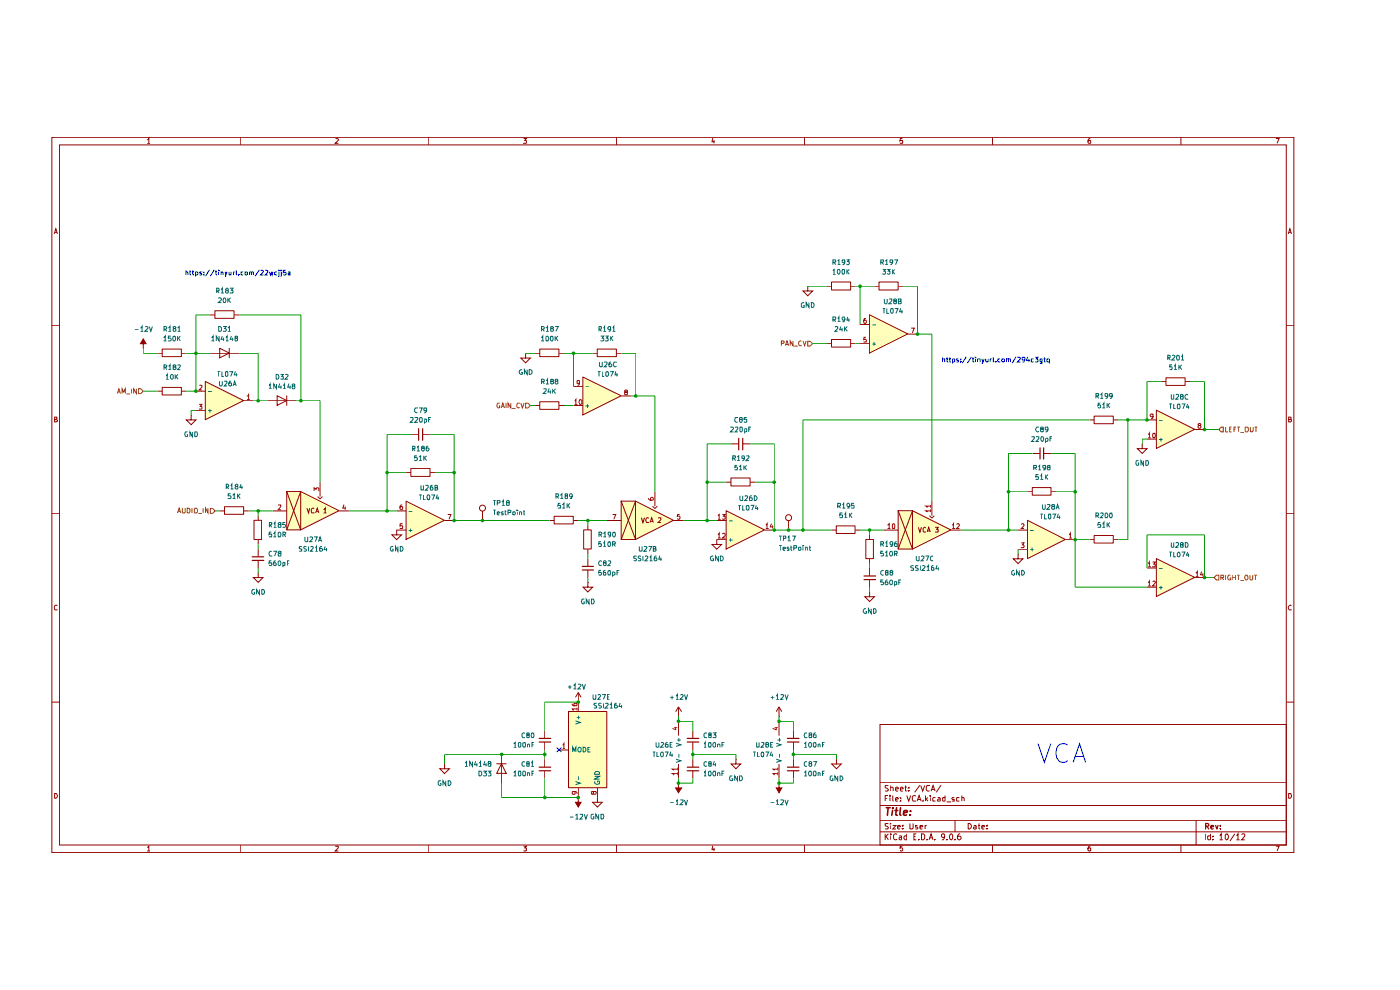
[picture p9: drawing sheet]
<svg xmlns="http://www.w3.org/2000/svg" width="297mm" height="210mm" viewBox="0 0 297 210" stroke-linecap="round" stroke-linejoin="round" font-family="sans-serif">
<g fill="none" stroke="#910000" stroke-width=".21">
<path d="M11 29.1h263.5v151.8h-263.5zM12.6 30.7h260.3v148.5h-260.3zM31.2 29.7l.4-.3v1M31.2 30.4h.6M51 29.1v1.6M71.2 29.5l.3-.1 .3 .3-.7 .7h.7M90.8 29.1v1.6M111.1 29.4h.6l-.4 .4 .4 .1v.4h-.6M130.8 29.1v1.6M151.2 29.3l-.2 .8h.6M151.5 29.7v.7M170.7 29.1v1.6"/>
<path d="M191.4 29.4h-.4l-.1 .5 .5-.1v.6l-.5-.1M210.6 29.1v1.6M231.3 29.4l-.3 .1-.2 .7 .2 .2 .4-.1-.1-.5h-.3l-.2 .2M250.5 29.1v1.6M270.7 29.4h.7l-.5 1M11.5 49.6l.3-1.1 .4 1.1M11.6 49.3h.5M273.3 49.6l.3-1.1 .4 1.1M273.4 49.3h.5M11 69.1h1.6M272.9 69.1h1.6M11.6 89l.4-.1v-.4h-.4v1l.6-.2-.3-.3"/>
<path d="M273.4 89h.3l.2-.2-.1-.3h-.4v1h.4l.2-.2-.1-.3h-.2M11 109h1.6M272.9 109h1.6M12.2 128.4a.52 .52 0 0 0-.7 .2 .52 .52 0 0 0 .1 .7h.6M274 128.4a.51 .51 0 0 0-.7 .3 .51 .51 0 0 0 .3 .7l.4-.1M11 148.9h1.6M186.7 153.7h86.2v25.5h-86.2zM272.9 148.9h1.6M11.6 168.3h.3l.3 .4-.1 .4-.3 .2h-.2zM31.2 179.8l.4-.3v1M51 179.2v1.7M71.2 179.6l.5-.1 .1 .3-.7 .7h.7"/>
<path d="M90.8 179.2v1.7M111.1 179.5h.6l-.4 .3 .4 .1v.5h-.6M130.8 179.2v1.7M151.2 179.4l-.2 .8h.6M151.5 179.8v.7M170.7 179.2v1.7M186.7 176.5h86.2M186.7 174.1h86.2M186.7 170.9h86.2M186.7 166h86.2M187.8 176.9v1.2M187.8 169.3h.4"/>
<path d="M188 177.4l.5 .7M188.4 168.7h-.6v1.2M188.5 174.8h-.7v.3l.7 .4-.3 .4-.4-.1M188.5 166.6l-.7 .1v.4l.7 .4-.3 .3-.4-.1M188.5 176.9l-.7 .7M188.8 168.7v.2M188.8 169.2v.7M189 176.9v.1M189 174.7v.1M189 167.1l.1-.1 .4 .1v.7M189 166.6v1.2M189 175.1v.8"/>
<path d="M189 177.3v.8M189.4 175.1h.7l-.7 .8h.7M189.4 168.7v1.1l.2 .1M190 169.6l.6-.2-.2-.2-.4 .1v.5l.1 .1h.4M190 167.4l.6-.1-.2-.3-.4 .1v.5l.2 .2 .3-.1M190.2 177l-.3-.1-.3 .3v.8l.3 .1 .3-.1M190.4 175.4l.6-.1-.1-.2h-.4l-.1 .2v.4l.2 .2 .3-.1M190.7 177.4h.6v.7M191 167.4l.6-.1-.2-.3-.4 .1v.5l.2 .2 .3-.1M191.1 169.8v.1M191.1 169.3h.1M191.3 177.6l-.6 .1v.4h.6"/>
<path d="M191.4 179.5h-.4l-.1 .4 .4-.1 .2 .5-.2 .2-.4-.1M191.5 175.8v.1M191.5 175.1v.2M191.9 167h.5M192.1 166.6v1.1l.3 .1M192.4 177.4l-.4-.1-.2 .3v.3l.2 .2h.4M192.4 168.7l.4 1.2 .4-1.2M192.4 176.9v1.2M192.8 167.7v.1M192.8 167.1h.1M193 174.7v1.1l.2 .1 .4-.1 .1-.2v-.9M193.9 177.5h.3"/>
<path d="M194.2 168.9l-.3-.2-.4 .4v.6l.2 .2 .5-.1M194.4 176.9h-.5v1.2h.5M194.6 169.9l.4-1.2 .4 1.2M194.6 175.1h-.4v.3h.4l.1 .3-.1 .2-.4-.1M194.7 169.6h.6M194.9 178v.1M195.2 175.4l.5-.1v-.2h-.5v.2v.4l.1 .2 .4-.1M195.2 166.5l-1.1 1.6M195.3 166.6l.4 1.2 .5-1.2M195.5 176.9l.5 .1 .2 .2v.6l-.4 .3h-.3zM195.8 169.8v.1M196.3 175.1v.8"/>
<path d="M196.3 168.7v1.2M196.5 169.5l.3 .4M196.6 175.1h-.3v.2M196.7 178v.1M196.8 169.2l-.5 .4M197.1 178.1l.4-1.2 .4 1.2M197.2 166.7l-.5-.1-.2 .3v.7a.45 .45 0 0 0 .7 .1M197.2 177.7h.6M197.4 168.7v.2M197.4 169.2v.7M197.5 167.8l.4-1.2 .5 1.2M197.7 167.5h.6"/>
<path d="M198.3 178v.1M198.5 169.3a.36 .36 0 0 0-.6 .1v.5h.6M199 169.3l.3-.1 .2 .1v.6h-.5l-.1-.2 .1-.2 .5-.1M199.6 166.5l-1 1.6M200.4 177.4a.35 .35 0 0 1-.3 .2 .35 .35 0 0 1-.4-.2l.1-.4 .3-.1a.72 .72 0 0 1 .3 .7 .72 .72 0 0 1-.6 .5M200.5 168.7v1.2h-.4l-.1-.6h.5M200.8 170.1h1M200.9 178v.1M201.6 177l.2-.1 .3 .2v.8l-.3 .2a.71 .71 0 0 1-.2-1.1zM202.4 169.3l-.3-.1-.2 .1 .2 .3h.3v.3h-.5M202.6 178v.1M202.6 174.1v2.4"/>
<path d="M203.5 169.3h-.6v.5l.6 .1M203.7 176.9l-.4 .1-.2 .9 .3 .2h.2l.3-.2v-.3l-.2-.2h-.4l-.2 .2M204 169.3l.4-.1 .1 .1v.6M204 168.7v1.2M205.4 174.7a.6 .6 0 0 1 .7 .6 .6 .6 0 0 1-.7 .6zM206.6 175.1h.4l.1 .8M207.1 175.3l-.5 .1-.1 .2 .2 .3 .4-.1M207.5 175.1h.4M207.7 174.7v1.1l.2 .1M208.3 175.4l.6-.1-.1-.2h-.4l-.1 .2v.4l.1 .2 .4-.1M209.4 175.8v.1M209.4 175.1v.2"/>
<path d="M210.6 179.2v1.7M231.3 179.5h-.3a.73 .73 0 0 0-.1 .9h.5v-.5l-.4-.1-.2 .3M250.5 179.2v1.7M253.7 174.1v5.1M255.7 176.9v1.2M256.8 177.4h-.6v.6l.2 .1h.4M256.8 176.9v1.2M257.3 178v.1M257.3 177.4v.1M258.7 177.2l.4-.3v1.2M258.7 178.1h.7M259.9 177.1l.3-.2a.68 .68 0 0 1 .4 .6 .68 .68 0 0 1-.4 .6l-.3-.2z"/>
<path d="M262 176.9l-1.1 1.5M262.3 177.2l.3-.3v1.2M262.3 178.1h.7M263.4 177l.2-.1h.3l.2 .1v.4l-.7 .7h.7M270.7 179.5h.7l-.5 1M273.4 168.3h.4a.58 .58 0 0 1 .2 .7 .58 .58 0 0 1-.6 .3zM31.2 180.5h.6"/>
</g>
<path d="M255.8 175.3h.5l.1-.2v-.3l-.6-.1v1.2M256 175.3l.4 .6M256.9 175.4l.6-.1-.1-.2h-.4l-.1 .2v.4l.1 .2 .4-.1M257.9 175.1l.2 .8 .3-.8M258.9 175.8v.1M258.9 175.1v.2" fill="none" stroke="#910000" stroke-width=".25"/>
<path d="M188 171.3h.8M188.4 171.3l-.1 1.6M189.4 171.9l-.2 1M189.4 171.3v.2M189.9 171.9h.6M190.2 171.3l-.2 1.6h.4M191 171.3l-.1 1.5 .2 .1M191.7 172.4l.8-.1v-.3l-.5-.1-.3 .2-.1 .7 .3 .1h.4M193.1 172.9h.1M193.2 172v.1" fill="none" stroke="#910000" stroke-width=".34"/>
<g fill="#ffb">
<path d="M86.2 106.3l8.1 4.1-8.1 4.1z"/>
<path d="M60.9 104.3h2.9l8.2 4.1-8.2 4h-2.9z"/>
<path d="M245.4 87l8.1 4.1-8.1 4.1z"/>
<path d="M245.4 118.5l8.1 4-8.1 4.1z"/>
<path d="M123.7 80l8.1 4-8.1 4.1z"/>
<path d="M131.8 106.3h3.1l8 4.1-8 4.1h-3.1z"/>
<path d="M184.5 66.8l8.1 4.1-8.1 4z"/>
<path d="M218 110.4l8.1 4.1-8.1 4z"/>
<path d="M190.6 108.4h3l8.2 4-8.2 4.1h-3z"/>
<path d="M43.6 80.9l8.1 4.1-8.1 4.1z"/>
<path d="M154.1 108.4l8.1 4-8.1 4.1z"/>
<path d="M120.6 151h8.2v16.1h-8.2z"/>
</g>
<path d="M84.2 112.4v1.1h1l-1 1-1.1-1h1.1M84.2 112.4h.1M84.2 112.4h2M84.2 108.4h2M86.1 106.3l8.2 4.1-8.2 4zM94.3 110.4h2" fill="none" stroke="#910000" stroke-width=".21"/>
<path d="M85.3 107.1h-.2a.56 .56 0 0 0-.3 .6 .56 .56 0 0 0 .5 .4l.1-.1v-.5l-.3-.1-.3 .2M85.4 111.1h-.5l-.1 .5h.6v.4h-.6M95 109.1h.7l-.5 1.1" fill="none" stroke="#b90000" stroke-width=".21"/>
<path d="M86.7 112.5h.8M86.7 108.5h.8M87.1 112.1v.8" fill="none" stroke="#006665" stroke-width=".21"/>
<path d="M44.6 107.9h.5l.5 .5-.5 .5h-.5z" fill="#fff"/>
<path d="M37.7 108.8l.3-1 .3 1M37.8 108.5h.5M38.7 107.8l.1 1h.4l.1-1M39.7 107.8l.6 .2v.5l-.2 .3h-.4zM40.7 107.8v1M41.4 107.8h.3a.66 .66 0 0 1 0 1l-.5-.1v-.7zM42.1 108.9h.7M43.1 107.8v1M44.1 107.8v1l-.5-1v1M44.6 107.9h.5l.5 .5-.5 .5h-.5z" fill="none" stroke="#765500" stroke-width=".21"/>
<g fill="none" stroke="#910000" stroke-width=".21">
<path d="M40.5 88.1v1h1.1l-1.1 1-1-1h1M40.5 88.1h.1M87.2 99.4h4v1.7h-4zM87.2 92.1h1.6M89.7 92.1h1.6M46.6 108.4h1.1M47.6 107.5h4.1v1.6h-4.1zM51.7 108.4h1M53.9 110.4h1.6v4h-1.6zM54.8 109.4v1M54.8 114.5v1M54.8 116.5v1.6"/>
<path d="M54.8 118.9v1.6M57.8 108.4h3.1M60.8 104.3h3l8.1 4-8.1 4.1h-3zM60.8 104.3l3 8.1v-8.1l-3 8.1M65.1 107.8l.3 1 .3-1M66.6 107.9l-.2-.1-.4 .2 .1 .7h.5M67 108.8l.3-1 .3 1M67.1 108.5h.5M67.4 105.3l.5 .5 .5-.5M67.9 102.3v3M68.7 108.1l.3-.3v1M68.7 108.8h.6"/>
<path d="M72 108.4h2M86.2 100.3h1M91.3 100.3h1M54.8 121.5v1h1l-1 1-1-1h1M54.8 121.5h.1"/>
</g>
<path d="M88.8 90.9v2.5M89.7 90.9v2.5M53.5 118.1h2.5M53.5 118.9h2.5" fill="none" stroke="#910000" stroke-width=".25"/>
<path d="M59 107.2l.5-.1 .1 .2-.6 .8h.6M66.6 104.1v-.6l.5 .3 .1-.3h.3l.1 .1v.5M73 107l-.3 .8h.6M73.2 107.4v.7" fill="none" stroke="#b90000" stroke-width=".21"/>
<path d="M143.9 166.1v1h.7l-.7 1.1-.6-1.1h.6z" fill="#910000"/>
<path d="M143.9 166.1v1h-.6l.6 1.1 .7-1.1h-.7M143.9 166.1h.1" fill="none" stroke="#910000" stroke-width=".21"/>
<path d="M165.3 166.1v1h.6l-.6 1.1-.6-1.1h.6z" fill="#910000"/>
<g fill="none" stroke="#910000" stroke-width=".21">
<path d="M231.1 89.1h1.1M232.1 88.3h4.1v1.6h-4.1zM236.2 89.1h1M242.3 94.2v1h1l-1 1-1-1h1M242.3 94.2h.1M243.3 89.1h2.1M243.3 93.1h2.1M245.3 87l8.1 4.1-8.1 4zM246.4 80.9h1M247.3 80.1h4.1v1.7h-4.1zM251.5 80.9h1M253.5 91.1h2"/>
<path d="M231.1 114.5h1.1M232.1 113.6h4.1v1.6h-4.1zM236.2 114.5h1M147 155v1.6M147 157.4v1.7M165.3 152h.1M165.3 149.9l-.6 1.1M165.3 149.9l.6 1.1M165.3 149.9v2.1M165.3 153v3M168.3 155v1.6M168.3 157.4v1.7"/>
<path d="M147 161v1.7M147 163.5v1.6M156.1 161v1.1h1l-1 1-1-1h1M156.1 161h.1M165.3 166.1v1h-.6l.6 1.1 .6-1.1h-.6M165.3 166.1h.1M165.3 162.1v3M168.3 161v1.7M168.3 163.5v1.6M177.5 161v1.1h1l-1 1-1.1-1h1.1M177.5 161h.1"/>
</g>
<path d="M243.6 92.1l.2-.2v1M243.6 92.9h.6M244.6 92l.2-.1a.55 .55 0 0 1 .3 .5 .55 .55 0 0 1-.3 .5l-.3-.4zM244.6 88.2l-.1 .2h-.3l-.2-.4 .3-.2 .3 .1v.7l-.4 .2M254.3 90.3l-.1-.3 .4-.2 .2 .2-.1 .3h-.4l-.1 .1 .1 .5 .5-.2-.2-.4M164.3 154.3h.7M164.7 154.2v.6l-.8-.3M165 164.1h-1l.2 .3M165 163.2h-1l.2 .2M165 162.8v.6M165 163.8v.6" fill="none" stroke="#b90000" stroke-width=".21"/>
<path d="M245.9 93.2h.7M245.9 89.2h.7M246.3 92.9v.7M164.7 157.7l1 .3-1 .3M164.9 157h.8M165.3 156.6v.7M165.3 159.9v.8M164.7 161l1 .4-1 .3" fill="none" stroke="#006665" stroke-width=".21"/>
<path d="M145.8 156.6h2.4M145.8 157.4h2.4M167 156.6h2.5M167 157.4h2.5M145.8 162.7h2.4M145.8 163.5h2.4M167 162.7h2.5M167 163.5h2.5" fill="none" stroke="#910000" stroke-width=".25"/>
<path d="M258.6 91.1l.5-.5h.4v1h-.4z" fill="#fff"/>
<g fill="none" stroke="#765500" stroke-width=".21">
<path d="M259.1 90.6h.4v1h-.4l-.5-.5zM260 90.6v1h.5M260.9 91h.3M261.3 90.6h-.4v1h.4M261.8 91h.3M262.2 90.6h-.4v1M262.5 90.6h.6M262.8 90.6v1M263.1 91.7h.8M264.2 90.7h.5a.67 .67 0 0 1-.1 .9l-.4-.2zM265.3 90.6v.9l.1 .1 .4-.2v-.8M266.2 90.6h.5"/>
<path d="M266.4 90.6v1"/>
</g>
<path d="M258.1 122h.5v1h-.5l-.5-.5z" fill="#fff"/>
<g fill="none" stroke="#765500" stroke-width=".21">
<path d="M258.1 122h.5v1h-.5l-.5-.5zM259 122.5h.5v-.5h-.5v1M259.2 122.5l.4 .5M260 122v1M261 122h-.4a.54 .54 0 0 0-.1 .7 .54 .54 0 0 0 .6 .2v-.3h-.2M261.5 122v1M261.5 122.5h.6M262.1 122v1M262.5 122h.5M262.7 122v1M263.1 123.1h.8M264.2 122h.4a.66 .66 0 0 1-.1 1h-.2a.66 .66 0 0 1-.1-1z"/>
<path d="M265.2 122v.9l.1 .1 .5-.1v-.9M266.1 122h.6M266.4 122v1"/>
</g>
<g fill="none" stroke="#910000" stroke-width=".21">
<path d="M123.7 80l8.1 4-8.1 4zM125.7 74.9h1M126.7 74h4.1v1.7h-4.1zM130.8 74.9h1M121.7 86h2M121.7 82h2M131.8 84h2.1M102.4 108.4v2M116.6 110.4h1M117.6 109.5h4v1.6h-4zM121.7 110.4h1M245.3 118.5l8.1 4-8.1 4z"/>
<path d="M243.3 124.5h2.1M243.3 120.5h2.1M253.5 122.5h2"/>
<circle cx="102.4" cy="107.8" r=".64"/>
</g>
<g fill="none" stroke="#b90000" stroke-width=".21">
<path d="M121.9 85.1l.3-.3v1M121.9 85.8h.6M122.9 84.8h.3l.2 .1v.7l-.1 .2-.4-.1zM122.9 81.1l-.1 .3-.4-.1v-.5h.5v.7l-.1 .2h-.3M132.8 83.1h-.2v-.3h.5l-.1 .3-.4 .1v.5h.5v-.5l-.2-.1M243.6 119.6l.2-.4v1M244.5 119.2h.6l-.3 .4h.2l.1 .2-.1 .4-.5-.1M243.6 123.6l.2-.3v1M243.6 124.3h.6M243.6 120.2h.6M244.5 123.4l.4-.1 .2 .1-.6 .9h.6M253.7 121.6l.3-.4v1.1"/>
<path d="M253.7 122.3h.5M254.9 121.2l-.2 .7h.6M255.2 121.6v.7"/>
</g>
<path d="M124.2 86.1h.8M124.2 82h.8M124.6 85.8v.7M245.9 124.6h.7M245.9 120.6h.7M246.3 124.3v.8" fill="none" stroke="#006665" stroke-width=".21"/>
<path d="M111.5 85.5h.5l.5 .5-.5 .5h-.5z" fill="#fff"/>
<path d="M106 85.5h-.4a.52 .52 0 0 0-.2 .7 .52 .52 0 0 0 .6 .2v-.3h-.2M106.3 86.5l.4-1 .3 1M106.4 86.2h.5M107.4 85.5v1M108.4 85.5v1l-.6-1v1M108.6 86.6h.8M110.2 85.6l-.4-.1-.2 .3v.5l.4 .2 .2-.1M110.5 85.5l.3 1 .4-1M111.5 85.5h.5l.5 .5-.5 .5h-.5z" fill="none" stroke="#765500" stroke-width=".21"/>
<g fill="none" stroke="#910000" stroke-width=".21">
<path d="M176.4 59.8h4.1v1.7h-4.1zM186.5 59.8h4v1.7h-4zM111.5 74.9v1.1h1l-1 1-1-1h1M111.5 74.9h.1M113.5 74.9h1M114.5 74h4.1v1.7h-4.1zM118.6 74.9h1M171.4 60.7v1h1l-1 1-1.1-1h1.1M171.4 60.7h.1M175.4 60.7h1M180.5 60.7h.9M182.5 72.9h2"/>
<path d="M182.5 68.8h2M184.4 66.8l8.2 4-8.2 4.1zM185.5 60.7h1M190.6 60.7h1M192.6 70.9h2M113.5 86h1M114.5 85.2h4.1v1.6h-4.1zM118.6 86h1M219 96.2h1.6M221.4 96.2h1.6M123.8 112.4h1.6v4.1h-1.6zM124.7 111.4v1"/>
<path d="M124.7 116.5v1M124.7 118.5v1.6M128.8 110.4h3M131.8 106.3h3l8.1 4.1-8.1 4h-3zM131.8 106.3l3 8.1v-8.1l-3 8.1M136.1 109.8l.3 1 .3-1M137.7 109.9a.49 .49 0 0 0-.7 .1 .49 .49 0 0 0 .1 .7l.1 .1 .5-.1M137.9 110.8l.4-1 .3 1M138 110.6h.5M138.4 107.4l.5 .5 .5-.5M138.9 104.3v3.1M139.6 109.9h.6v.3l-.6 .6h.6"/>
<path d="M142.9 110.4h2M187.5 112.4h3.1M190.5 108.3h3.1l8.1 4.1-8.1 4.1h-3.1zM190.5 108.3l3.1 8.2v-8.2l-3.1 8.2M194.8 111.8l.4 1.1 .3-1.1M196.4 111.9l-.2-.1-.4 .3v.5l.2 .3 .4-.1M196.7 112.9l.3-1.1 .4 1.1M196.8 112.6h.5M197.2 109.4l.5 .5 .5-.5M197.7 106.3v3.1M198.4 111.8h.6l-.3 .5h.3v.1v.5l-.6-.1M201.8 112.4h2"/>
<path d="M216 117.5v1h1l-1 1.1-1-1.1h1M216 117.5h.1M216 116.5h2M216 112.4h2M218 110.4l8 4-8 4.1zM218 104.3h1M219 103.4h4v1.6h-4zM223 104.3h1M226.1 114.5h2M124.7 123.5v1h1l-1 1.1-1-1.1h1M124.7 123.5h.1M124.7 120.9v1.6"/>
</g>
<g fill="none" stroke="#b90000" stroke-width=".21">
<path d="M183.7 71.5h-.4l-.1 .6 .4-.1 .2 .1-.1 .5-.5-.1M183.7 67.6h-.3l-.2 .4 .1 .5 .3 .1 .2-.5-.2-.2-.4 .2M193.3 69.6h.7l-.5 1M130 109.1h.6l-.4 1.1M137.6 105.7l.2 .4h.7l.1-.4-.2-.2-.4 .2v.3l.2 .1M144.2 109.1h-.4l-.1 .5 .4-.1 .2 .1-.1 .5-.4 .1-.1-.2M188.3 111.4l.3-.3v1M188.3 112.1h.6M189.5 111.1l.3 .2-.1 .8h-.3l-.1-.2v-.6zM197.4 108.4h-1l.3 .2M197.4 107.4h-1l.3 .3M197.4 107.1v.6"/>
<path d="M197.4 108v.6M202 111.4l.3-.3v1M202 112.1h.6M202.9 111.3l.5-.2 .1 .2-.6 .8h.6M216.7 115.2h.5l-.3 .4 .3 .1v.5l-.5-.1M216.7 111.3l.4-.2 .1 .2-.5 .8h.5M226.8 113.5l.3-.4v1M226.8 114.1h.6"/>
</g>
<path d="M220.6 95v2.4M221.4 95v2.4M123.5 120.1h2.4M123.5 120.9h2.4" fill="none" stroke="#910000" stroke-width=".25"/>
<path d="M185.1 73h.7M185.1 68.9h.7M185.4 72.6v.7M218.5 116.5h.8M218.5 112.5h.8M218.9 116.2v.7" fill="none" stroke="#006665" stroke-width=".21"/>
<path d="M171.4 72.4h.5l.5 .5-.5 .5h-.5z" fill="#fff"/>
<path d="M165.8 72.8h.4l.2-.3-.6-.2v1M166.6 73.3l.4-1 .3 1M166.7 73.1h.5M168.2 72.3v1l-.6-1v1M168.5 73.4h.7M170 72.4a.52 .52 0 0 0-.6 .3 .52 .52 0 0 0 .2 .6l.4-.1M170.3 72.3l.4 1 .3-1M171.4 72.4h.5l.5 .5-.5 .5h-.5z" fill="none" stroke="#765500" stroke-width=".21"/>
<g fill="none" stroke="#910000" stroke-width=".21">
<path d="M44.6 66.8h1M44.6 74.9h6.1M45.6 65.9h4.1v1.6h-4.1zM46.6 73.9l2 1-2 1zM48.6 73.9v2M49.7 66.8h1M175.4 72.9h1M176.4 72h4.1v1.6h-4.1zM180.5 72.9h.9M41.6 87h2M41.6 83h2M43.6 80.9l8.1 4.1-8.1 4z"/>
<path d="M51.7 85h2.1M56.8 85h6M58.8 84l2 1-2 1zM60.8 84v2"/>
</g>
<path d="M42.2 85.8h.6l-.3 .4 .3 .1v.4h-.6M42.3 81.8h.5v.3l-.6 .6h.6M52.4 84.1l.3-.4v1.1M52.4 84.8h.6" fill="none" stroke="#b90000" stroke-width=".21"/>
<path d="M44.1 87.1h.9M44.1 83.1h.9M44.5 86.8v.8" fill="none" stroke="#006665" stroke-width=".21"/>
<path d="M29.4 82.5h.5l.5 .5-.5 .5h-.5z" fill="#fff"/>
<path d="M24.9 83.5l.3-1 .4 1M25.1 83.1h.4M25.9 83.5v-1l.3 .6 .4-.6v1M26.8 83.6h.8M27.8 82.5v1M29 82.5v1l-.6-1v1M29.4 82.5h.5l.5 .5-.5 .5h-.5z" fill="none" stroke="#765500" stroke-width=".21"/>
<path d="M33.4 83h1.1M34.4 82.2h4.1v1.6h-4.1zM38.5 83h1" fill="none" stroke="#910000" stroke-width=".21"/>
<path d="M30.4 71.9l.6 1h-.6v1v-1h-.6z" fill="#910000"/>
<g fill="none" stroke="#910000" stroke-width=".21">
<path d="M30.4 72.9h-.6l.6-1 .6 1h-.6v1M30.4 73.9h.1M33.4 74.9h1.1M34.4 74h4.1v1.7h-4.1zM38.5 74.9h1M155.1 94.2h1.6M157.6 94.2h1.6M152.1 114.5v1h1l-1 1-1.1-1h1.1M152.1 114.5h.1M152.1 114.5h2M152.1 110.4h2M154 108.3l8.2 4.1-8.2 4.1z"/>
<path d="M154.1 102.3h1M155.1 101.4h4v1.7h-4zM159.2 102.3h1M162.2 112.4h2M167.3 110.4v2M176.4 112.4h1.1M177.4 111.6h4v1.6h-4zM181.4 112.4h1.1M183.7 114.4h1.6v4.1h-1.6zM184.5 113.5v1M184.5 118.5v1.1M184.5 125.6v1h1l-1 1-1-1h1"/>
<path d="M184.5 125.6h.1M184.5 120.5v1.7M184.5 122.9v1.6M118.6 159.1h2M120.6 150.9h8.1v16.2h-8.1zM122.7 148.9h.1M122.7 146.9l-.6 1M122.7 146.9l.6 1M122.7 146.9v4.1M143.9 152h.1M143.9 149.9v2.1M143.9 153v3"/>
<path d="M143.9 149.9l-.6 1.1M143.9 149.9l.7 1.1M122.7 167.1v2.1M126.7 167.1v2.1M143.9 162.1v3"/>
<circle cx="167.3" cy="109.8" r=".64"/>
</g>
<path d="M156.7 93v2.4M157.6 93v2.4M183.3 122.2h2.5M183.3 122.9h2.5" fill="none" stroke="#910000" stroke-width=".25"/>
<g fill="none" stroke="#b90000" stroke-width=".21">
<path d="M152.3 113.5l.3-.4v1M152.3 109.4l.3-.3v1.1M152.3 114.1h.6M152.3 110.2h.6M153.2 113.3l.2-.2 .4 .2v.3l-.6 .5h.6M153.2 109.1h.6l-.3 .4 .3 .1v.4l-.1 .2-.5-.2M162.5 111.4l.2-.3v1M162.5 112.1h.6M163.7 111.1l-.3 .7h.7M163.9 111.4v.7M119.4 158.1l.2-.4v1.1M119.4 158.8h.5"/>
<path d="M121.4 149.3v.2l.3 .2h.6v-.5h-.5l-.1 .3 .3 .2M122.4 150.4h-1l.3 .3M122.4 150.1v.6M143 154.3h.7M143.3 154.2v.6l-.6-.3M121.8 167.9l.2 .1v.4h-.6l.1-.5h.7l.2 .3v.2M125.9 168.1l.1-.2h.4a.36 .36 0 0 1 0 .5 .36 .36 0 0 1-.5 0l-.1-.5-.3 .1v.4l.2 .1 .2-.3M143.7 164.1h-1l.3 .3M143.7 163.2h-1l.3 .2M143.7 162.8v.6M143.7 163.8v.6"/>
</g>
<g fill="none" stroke="#006665" stroke-width=".21">
<path d="M154.7 114.6h.7M154.7 110.5h.7M155 114.1v.8M121.5 159.5v-1l.3 .8 .4-.8v1M122.1 152.9l1 .4-1 .3M122.3 152.2h.8M122.8 151.8v.8M122.8 158.5l.5 .2v.6l-.5 .2a.6 .6 0 0 1 0-1zM123.7 158.5l.6 .3v.5l-.4 .2h-.2zM124.7 159h.3M125.2 158.5h-.5v1h.5M143.4 157.7l1 .3-1 .3"/>
<path d="M143.7 157h.7M144 156.6v.7M144 159.9v.8M122.1 165.8l1 .3-1 .4M122.8 164.7v.7M126.1 164.7h1.1l-1.1 .6h1.1M126.2 165.8a.52 .52 0 0 0 .3 .6 .52 .52 0 0 0 .7-.2l-.1-.5h-.4v.3M126.2 163.8l.2-.1h.5l.3 .1v.5h-1.1zM143.4 161l1 .4-1 .3"/>
</g>
<path d="M122.7 169.2v1h.6l-.6 1-.6-1h.6z" fill="#910000"/>
<g fill="none" stroke="#910000" stroke-width=".21">
<path d="M115.6 155v1.6M115.6 157.4v1.7M94.3 162.1v1h1l-1 1-1-1h1M94.3 162.1h.1M105.4 162h2M106.4 162l1 2h-2zM106.4 160v6.1M115.6 161v1.7M115.6 163.5v1.6M122.7 169.2v1h-.6l.6 1 .6-1h-.6M122.7 169.2h.1M126.7 169.2v1h1.1l-1.1 1-1-1h1"/>
<path d="M126.7 169.2h.1"/>
</g>
<path d="M114.4 156.6h2.4M114.4 157.4h2.4M114.4 162.7h2.4M114.4 163.5h2.4" fill="none" stroke="#910000" stroke-width=".25"/>
<g fill="none" stroke="#090" stroke-width=".21">
<path d="M30.4 73.9v1h3M39.5 74.9h5.1M44.6 66.8h-3v16.2h-2.1M50.7 74.9h4.1v10.1M50.7 66.8h13.1v18.2M111.5 74.9h2M119.6 74.9h6.1M121.7 74.9v7.1M131.8 74.9h3.1v9.1M171.4 60.7h4M172.4 72.9h3M181.4 60.7h4.1"/>
<path d="M181.4 72.9h1.1M182.5 60.7v8.1M191.6 60.7h3v10.2h3.1v35.4M30.4 83h3M41.6 87h-1.1v1.1M53.8 85h3M62.8 85h5.1v17.3M87.2 92.1h-5.1v16.3M91.3 92.1h5v18.3h20.3M112.5 86h1M119.6 86h2.1M133.9 84h5v20.3"/>
<path d="M155.1 94.2h-5.1v16.2M159.2 94.2h5v18.2h12.2M219 96.2h-5.1v16.2M223 96.2h5.1v28.3h15.2M231.1 89.1h-60.8v23.3M239.3 89.1v25.4h-2.1M243.3 93.1h-1v1.1M246.4 80.9h-3.1v8.2h-6.1M252.5 80.9h3v10.2h3.1M45.6 108.4h1M52.7 108.4h5.1M54.8 108.4v1"/>
<path d="M54.8 115.5v1M74 108.4h10.2M82.1 100.3h4.1M92.3 100.3h4M122.7 110.4h6.1M124.7 110.4v1M124.7 117.5v1M144.9 110.4h7.2M150 102.3h4.1M160.2 102.3h4M182.5 112.4h5M184.5 112.4v1.1"/>
<path d="M184.5 119.6v.9M203.8 112.4h12.2M213.9 104.3h4.1M216 116.5v1M224 104.3h4.1M228.1 114.5h3M54.8 120.5v1M124.7 122.5v1M184.5 124.5v1.1M243.3 120.5v-7h12.2v9h2.1M115.6 159.1v1.9M122.7 148.9h-7.1v6.1"/>
<path d="M143.9 152v1h3.1v2M147 159.1v1.9M165.3 152v1h3v2M168.3 159.1v1.9M106.4 166.1v3.1h16.3M115.6 160h-21.3v2.1M115.6 165.1v4.1M143.9 165.1v1h3.1v-1M147 160h9.1v1M165.3 165.1v1h3v-1M168.3 160h9.2v1"/>
</g>
<g fill="none" stroke="#0000ca" stroke-width=".21">
<path d="M39.4 57.7h.3l.2 .1v.5M39.4 57.3v1M40.2 57.7h.3M40.3 57.3v.9l.2 .1M40.8 57.7h.3M40.9 57.3v.9l.2 .1M41.5 57.7h.2l.3 .1-.1 .5h-.4M41.5 57.7v1M42.8 57.7h-.3l-.2 .1 .4 .2 .1 .3h-.5M43.3 58.3h.1M43.3 57.7v.1M44.4 57.2l-.8 1.4"/>
<path d="M45.5 57.2l-.9 1.4M45.7 57.7h.4M45.8 57.3v.9l.3 .1M46.4 57.3v.1M46.4 57.7v.6M46.9 57.7h.3l.1 .1v.5M46.9 57.7v.6M47.7 57.7l.2 .6M48.2 57.7l-.5 1M48.6 57.7v.6h.4M49 57.7v.6M49.5 57.7v.6"/>
<path d="M49.8 57.7l-.3 .1M50.1 57.3v.9l.2 .1M50.6 58.3h.1M51.6 57.7h-.5v.6h.5M52 57.7h.3l.2 .1v.4l-.2 .1h-.3zM52.9 57.7h.4v.6M52.9 57.7v.6M53.3 57.8l.2-.1h.3v.6M55 57.2l-.9 1.4M55.3 57.4l.4-.1 .2 .2-.6 .8h.6M56.3 57.4h.5v.3l-.6 .6h.6M57.1 57.7l.3 .6 .2-.5 .1 .5 .2-.6"/>
<path d="M58.8 57.7h-.3l-.3 .1 .1 .5h.5M59.2 57.7v.9l-.2 .1M59.2 57.3v.1M59.7 57.7v.8l-.2 .2M59.7 57.3v.1M60.6 57.3h-.4l-.1 .5 .5-.1 .1 .5-.2 .1h-.4M61.1 57.7h.4v.6M61.5 57.9l-.4 .1 .1 .3h.3M200 76.2l.4-.1v.7M200 75.8v1M200.7 76.1h.5M200.9 75.8v.9l.3 .1"/>
<path d="M201.3 76.1h.5M201.5 75.8v.9l.3 .1M202.1 76.7h.4l-.1-.6h-.3v1M203.3 76.1h-.4v.3l.5 .2-.2 .2-.3-.1M203.8 76.7v.1M203.8 76.1v.2M205 75.7l-.9 1.4M206.1 75.7l-.9 1.4M206.2 76.1h.5M206.4 75.8v.9l.3 .1M207 75.8v.1M207 76.1v.7"/>
<path d="M207.4 76.2l.5-.1v.7M207.4 76.1v.7M208.3 76.1l.2 .7M208.8 76.1l-.4 1h-.1M209.1 76.1v.5l.2 .2 .3-.1M209.6 76.1v.7M210.1 76.1v.7M210.4 76.1h-.3v.2M210.7 75.8l.1 1M211.2 76.7v.1M212.2 76.1h-.5v.2v.3l.1 .2 .4-.1M212.6 76.1h.3l.2 .2-.1 .4-.2 .1-.3-.2z"/>
<path d="M213.5 76.2l.4-.1v.7M213.5 76.1v.7M213.9 76.3v-.2h.4l.1 .7M215.6 75.7l-.9 1.4M215.9 75.9l.4-.1 .2 .2-.7 .8h.7M217.4 76.2l-.1 .2h-.4l-.1-.2 .1-.4h.4a.75 .75 0 0 1-.1 1h-.3M218 75.7l-.2 .8h.6M218.3 76.1v.7M219.3 76.1l-.5 .1v.5h.5M219.6 75.8h.6l-.3 .3 .2 .1 .1 .4-.2 .2-.4-.1M221.1 76.7h-.5l.1-.6h.4v1h-.5M221.4 76.1h.4"/>
<path d="M221.6 75.8v.8l.2 .2M222.6 76.7l-.3 .1-.2-.2 .1-.5h.4v1M220.2 157.7l1.4 4 1.3-4M226.5 158.1a1.51 1.51 0 0 0-1.7-.2 1.51 1.51 0 0 0-.8 1.5 1.89 1.89 0 0 0 1.4 2.3l.9-.2 .2-.2M227.7 161.7l1.3-4 1.3 4M228 160.5h1.9"/>
</g>
<path d="M118.1 158.6l1 .9M119.1 158.6l-1 .9" fill="none" stroke="#00008a" stroke-width=".21"/>
<g fill="#090">
<circle cx="96.3" cy="100.2" r=".38"/>
<circle cx="96.3" cy="110.4" r=".38"/>
<circle cx="82.1" cy="108.4" r=".38"/>
<circle cx="54.8" cy="108.4" r=".38"/>
<circle cx="82.1" cy="100.2" r=".38"/>
<circle cx="143.9" cy="166.1" r=".38"/>
<circle cx="165.3" cy="166.1" r=".38"/>
<circle cx="165.3" cy="153" r=".38"/>
<circle cx="147" cy="160" r=".38"/>
<circle cx="168.3" cy="160" r=".38"/>
<circle cx="255.5" cy="91.1" r=".38"/>
<circle cx="228.1" cy="104.3" r=".38"/>
<circle cx="239.3" cy="89.1" r=".38"/>
<circle cx="243.3" cy="89.1" r=".38"/>
<circle cx="255.5" cy="122.5" r=".38"/>
<circle cx="228.1" cy="114.5" r=".38"/>
<circle cx="102.4" cy="110.4" r=".38"/>
<circle cx="124.7" cy="110.4" r=".38"/>
<circle cx="150" cy="110.4" r=".38"/>
<circle cx="150" cy="102.3" r=".38"/>
<circle cx="134.9" cy="84" r=".38"/>
<circle cx="121.7" cy="74.9" r=".38"/>
<circle cx="213.9" cy="104.3" r=".38"/>
<circle cx="213.9" cy="112.4" r=".38"/>
<circle cx="182.4" cy="60.7" r=".38"/>
<circle cx="194.6" cy="70.9" r=".38"/>
<circle cx="170.3" cy="112.4" r=".38"/>
<circle cx="184.5" cy="112.4" r=".38"/>
<circle cx="63.8" cy="85" r=".38"/>
<circle cx="54.8" cy="85" r=".38"/>
<circle cx="41.6" cy="83" r=".38"/>
<circle cx="41.6" cy="74.9" r=".38"/>
<circle cx="164.2" cy="112.4" r=".38"/>
<circle cx="167.3" cy="112.4" r=".38"/>
<circle cx="164.2" cy="102.3" r=".38"/>
<circle cx="143.9" cy="153" r=".38"/>
<circle cx="122.7" cy="148.9" r=".38"/>
<circle cx="115.6" cy="160" r=".38"/>
<circle cx="115.6" cy="169.2" r=".38"/>
<circle cx="122.7" cy="169.2" r=".38"/>
<circle cx="106.4" cy="160" r=".38"/>
</g>
<g fill="none" stroke="#006665" stroke-width=".21">
<path d="M176.7 57.4l.2-.2v1M176.7 55.6l.6-.1v-.3l-.6-.1v1M176.7 58.2h.6M176.9 55.6l.4 .5M177.7 57.2h.1a.52 .52 0 0 1 .4 .4 .52 .52 0 0 1-.3 .6l-.3-.5zM177.7 55.4l.3-.3v1M177.7 56.1h.6M178.7 57.2h.4v.1v.6l-.1 .3-.4-.3zM179.2 55.5l-.1 .2-.5-.2 .1-.4h.4a.64 .64 0 0 1-.4 1M179.6 55.1h.6l-.4 .4h.4v.5l-.2 .1-.4-.1M179.7 57.2v1M179.7 57.6l.5 .6"/>
<path d="M180.2 57.2l-.5 .5M186.9 55.6h.4l.1-.1v-.4h-.5v1M187.1 55.6l.3 .5M187.3 57.2h.6l-.4 .3 .4 .2-.1 .4-.4 .1-.1-.2M187.8 55.4l.3-.3v1M187.8 56.1h.6M188.2 57.2h.6l-.3 .3 .3 .1v.4l-.2 .2-.4-.2M189.3 57.2v1M189.4 55.5l-.3 .2-.3-.1 .1-.5 .4 .1a.61 .61 0 0 1-.4 .9M189.4 57.6l.4 .6M189.7 55.1h.7l-.4 1M189.8 57.2l-.5 .5"/>
<path d="M28.6 69.9h.8M29.8 69.6l.3-.3v1M29.8 70.3h.6M30.8 69.3a.35 .35 0 0 1 .4 0 .35 .35 0 0 1 .2 .3l-.7 .7h.7M31.7 69.3l.3 1 .3-1M34.7 71.6l.3-.3v1M34.7 72.3h.6M34.8 77.9h.5l.1-.3-.6-.2v1M34.8 69.9l.5-.1v-.5h-.5v1M35 77.9l.4 .5M35 69.9l.4 .4M35.2 79.7l.3-.3v1"/>
<path d="M35.7 77.6l.4-.2v1M35.7 69.6l.4-.3v1M35.7 78.4h.6M35.7 70.3h.6M36.2 71.3h-.5v.5l.4-.1 .2 .4-.2 .2-.4-.1M36.4 79.4l.3 .2v.7l-.3 .1a.63 .63 0 0 1 0-1zM36.7 71.4l.2-.1a.53 .53 0 0 1 .4 .5 .53 .53 0 0 1-.5 .5l-.1-.3zM36.9 77.8l-.2-.1v-.2l.4-.1 .2 .2-.1 .2-.5 .1v.4l.2 .1 .4-.2v-.2l-.2-.2M36.9 69.7l-.2-.1v-.3h.5l.1 .2-.6 .4 .1 .4h.4l.1-.4-.2-.2M37.2 79.4v1M37.3 79.8l.5 .6M37.7 77.5l.4-.1 .2 .2-.6 .8h.6"/>
<path d="M37.7 69.6l.3-.3v1M37.7 70.3h.6M37.7 71.3v1M37.8 79.4l-.6 .6M37.8 71.7l.5 .6M38.3 71.3l-.6 .6M44.9 71.6l.3-.3v1M44.9 72.3h.6M46 61.7l.5-.1v-.3l-.2-.2h-.3v1.1M46.1 78.8h.6M46.1 61.7l.4 .5M46.4 63.3l.1-.1h.2l.3 .3-.7 .7h.7"/>
<path d="M46.4 69.3l.6 .2v.5l-.2 .3h-.4zM46.4 78.8v1M46.5 71.3v1l-.6-1v1M46.9 61.5l.3-.4v1.1M46.9 62.2h.6M47.1 78.8v1h.4M47.2 71.3l-.3 .7h.7M47.3 69.3h.7l-.3 .4 .3 .2v.2l-.2 .2-.5-.1M47.4 71.6v.7M47.6 63.2a.53 .53 0 0 1 .3 .5 .53 .53 0 0 1-.4 .5l-.2-.6zM47.9 71.6l.3-.3v1M47.9 78.8h.4v.2v.7l-.1 .1-.4-.1z"/>
<path d="M47.9 72.3h.6M48.1 61.6l-.3-.2 .5-.3 .1 .4-.6 .3 .2 .4 .4-.1v-.4l-.1-.1M48.3 69.6l.4-.3v1M48.3 63.2v1M48.3 70.3h.6M48.5 63.7l.4 .5M48.7 78.8h.7l-.5 1M48.8 61.1h.6l-.3 .5 .3 .1v.5l-.6-.1M48.9 63.2l-.6 .6M49.1 71.3l-.3 .7h.7M49.4 71.6v.7M49.9 78.7l-.2 .8h.7"/>
<path d="M50 71.7l-.1-.1v-.2h.5l-.1 .3-.4 .1v.5l.5-.1v-.4l-.2-.1M50.2 79.2v.6M58.6 79.4a.52 .52 0 0 1 .6 .5 .52 .52 0 0 1-.6 .5zM59.5 79.4h.6l-.3 .4 .3 .1v.5h-.6M60.5 79.5l.4-.1 .2 .3-.7 .7h.7M110.7 78.5a.46 .46 0 0 0-.6 .5 .46 .46 0 0 0 .7 .3v-.3h-.2M111.8 78.4v1l-.6-1v1M112.3 78.4l.6 .3v.5l-.4 .2h-.2zM114.8 71.6l.3-.3v1M114.8 72.3h.6M114.9 69.9l.5-.1v-.5h-.5v1M115.1 69.9l.4 .4"/>
<path d="M115.8 71.5l.3-.2a.52 .52 0 0 1 .3 .6 .52 .52 0 0 1-.5 .4zM115.8 69.6l.4-.3v1M115.8 70.3h.6M116.8 71.4l.2-.1a.53 .53 0 0 1 .3 .5 .53 .53 0 0 1-.4 .5l-.2-.3zM117 69.7l-.2-.1v-.3h.5l.1 .2-.6 .4 .1 .4h.4l.1-.2-.2-.4M117.8 69.3h.6l-.5 1M117.8 71.3v1M117.9 71.7l.5 .6M118.4 71.3l-.6 .6M126.8 78.8h.6M127.1 69.9h.3l.2-.2v-.4h-.5v1M127.1 78.8v1"/>
<path d="M127.2 76.8v.8l.2 .2 .4-.1v-.9M127.2 69.9l.4 .4M127.4 71.3h.7l-.3 .4 .3 .2v.2l-.2 .2-.5-.1M127.8 78.8v1h.4M128 69.6l.3-.3v1M128 70.3h.6M128.2 76.9h.6v.3l-.6 .6h.6M128.4 71.3h.6l-.3 .4h.2l.1 .2-.1 .4-.5-.1M128.5 79l.2-.2a.52 .52 0 0 1 .5 .5 .52 .52 0 0 1-.4 .5l-.3-.1zM129.4 78.8h.7l-.5 1M129.4 71.3v1M129.5 69.7v.2a.35 .35 0 0 1-.5 0 .35 .35 0 0 1 0-.5 .35 .35 0 0 1 .5-.1v.7l-.1 .3h-.3"/>
<path d="M129.6 76.8h-.2l-.2 .3v.6l.3 .1 .3-.2v-.2l-.3-.3-.3 .3M129.6 71.7l.4 .6M130 69.6l.2-.3v1M130 70.3h.6M130 71.3l-.6 .6M130.6 78.7l-.1 .8h.6M130.8 76.9l-.5-.1a.54 .54 0 0 0-.1 .7 .54 .54 0 0 0 .6 .2M130.9 79.2v.6M170.6 64.3l-.3-.1-.3 .2v.6l.2 .2h.4v-.4h-.2M171.6 64.2v1l-.6-1v1M172.1 64.2a.55 .55 0 0 1 .6 .4 .55 .55 0 0 1-.2 .6h-.4zM176.7 67.8h.4l.2-.1v-.4l-.6-.1v1"/>
<path d="M176.9 67.8l.4 .4M177.1 69.3h.6v.4l-.6 .6h.6M177.7 67.6l.3-.4v1M177.7 68.2h.6M178.4 69.3l-.3 .6h.6M178.6 69.6v.7M179.1 69.3v1M179.2 67.7l-.1 .2h-.3l-.2-.2 .1-.4 .4-.1 .1 .3-.1 .7h-.4M179.3 69.7l.4 .6M179.7 69.3l-.6 .6M179.8 67.2l-.1 .7h.5M180.1 67.6v.6"/>
<path d="M187.3 65.5h.5M187.5 65.5v1M187.6 63.4v.8l.2 .2h.2l.2-.2v-.8M188.1 65.5v1h.5M188.6 63.5l.5-.1 .1 .3-.7 .7h.7M189.1 65.5h.3l.1 .1v.6l-.3 .3-.3-.5zM189.8 65.5h.7l-.4 1M189.8 63.8l-.2-.1 .1-.3h.4l.1 .4a.47 .47 0 0 0-.6 .6h.6v-.5l-.2-.1M190.6 63.9l.5-.1v-.4h-.5v1h.6v-.4l-.3-.1M191.1 65.4l-.3 .7h.7M191.3 65.8v.7M247.7 75.9h.5v-.5h-.5v1"/>
<path d="M247.9 75.9l.3 .5M248.7 77.4h-.5v.5h.5v.4h-.5M248.7 75.4h.3l.3 .3-.7 .7h.7M249.1 77.6l.2-.2v1M249.1 78.4h.6M249.7 75.4h.2l.3 .1v.7l-.2 .2-.3-.1zM250.1 77.4v1M250.3 77.8l.4 .6M250.6 75.7l.3-.3v1M250.6 76.4h.6M250.7 77.4l-.6 .6M35.2 80.4h.6"/>
<path d="M39.8 91.6h-.4a.52 .52 0 0 0-.2 .7 .52 .52 0 0 0 .6 .2v-.3h-.2M40.8 91.6v1l-.5-1v1M41.3 91.6h.4a.58 .58 0 0 1 .2 .7 .58 .58 0 0 1-.6 .3zM46.6 80.9v.7l.1 .3h.3l.2-.3v-.7M47.6 80.9h.5l.1 .1-.6 .9h.6M49 80.9h-.2a.73 .73 0 0 0-.2 .9h.5v-.5l-.3-.1-.3 .3M49.4 81.9l.4-1 .3 1M49.5 81.5h.5M57.1 81.7l.2-.2v1M57.1 82.5h.6M58.7 81.5v1l-.6-1v1M59.3 81.4l-.2 .7h.6"/>
<path d="M59.6 81.8v.7M60 81.7l.4-.2v1M60 82.5h.6M61.3 81.4l-.3 .7h.6M61.5 81.8v.7M62.1 81.9l-.1-.3 .4-.1 .2 .1-.1 .3h-.4l-.1 .1 .1 .5 .5-.2-.2-.4M87 88.7h.6v.3l-.6 .6h.6M87.5 95.2l.5-.1v-.4h-.5v1M87.7 95.2l.3 .5M88 88.7l.6-.1v.2l-.6 .8h.6M88.5 96.7h-.5v.4h.5l.1 .4-.3 .2h-.3v-.2M88.5 94.9l.2-.2v1"/>
<path d="M88.5 95.7h.6M88.6 86.6l-.5-.1-.1 .3v.5l.3 .3 .3-.1M88.9 96.9l.3-.2v1M88.9 86.5h.7l-.5 1.1M88.9 97.7h.6M89.1 88.6l.5 .1v.6l-.3 .3a.66 .66 0 0 1-.2-1zM89.7 95.1l-.3-.3 .2-.1h.3l.1 .3-.6 .3 .3 .4 .3-.2v-.3l-.2-.1M89.9 96.7v1M90 89.5h.4v-.6h-.4v1M90.1 97.1l.4 .6M90.5 87l-.1 .1h-.4l-.1-.1 .1-.5h.4a.75 .75 0 0 1-.2 1.1h-.2M90.5 96.7l-.6 .5"/>
<path d="M90.8 94.7l-.4 .1v.7l.4 .2 .2-.3v-.2l-.2-.2-.4 .2M90.9 89h.4M91.4 88.6h-.5v1M114.9 80.9h.5l.1-.3-.6-.2v1.1M115.1 80.9l.4 .6M115.3 82.6l.5-.1 .1 .2-.7 .8h.7M115.8 80.7l.4-.3v1.1M115.8 81.5h.6M116.5 82.4l-.3 .7h.7M116.7 82.8v.7M117 80.9l-.2-.1v-.3l.4-.1 .2 .2-.1 .3h-.5v.5l.2 .1 .4-.2v-.3l-.2-.1M117.3 82.5v1"/>
<path d="M117.4 82.9l.5 .6M117.9 82.5l-.6 .6M117.9 80.9l-.1-.3 .4-.2 .2 .2-.1 .3h-.4l-.1 .1 .1 .5 .5-.2-.2-.4M155 90.7l.4-.1 .2 .3-.7 .7h.7M155.4 97.2l.6-.2v-.3h-.6v1M155.7 97.2l.3 .5M156 90.7l.5-.1v.2l-.5 .8h.5M156.4 98.7h-.4l-.1 .4h.4l.2 .1-.1 .5-.5-.1M156.4 96.9l.3-.2v1M156.4 97.7h.6M156.5 88.7l-.5-.1a.52 .52 0 0 0-.1 .6 .52 .52 0 0 0 .6 .3M156.8 99l.3-.3v1"/>
<path d="M156.8 99.7h.6M157.1 90.6h.3l.1 .2v.6l-.2 .2-.3-.2zM157.1 89l-.2-.2 .1-.2h.4l.1 .2-.6 .4 .2 .4h.2l.2-.3-.2-.3M157.8 98.7v1M157.9 97.1l-.2 .2-.3-.1v-.4h.5v.7l-.4 .2M158 91.5h.4l-.1-.6h-.3v1.1M158 99.1l.4 .6M158.3 96.8l.5-.1 .1 .2-.7 .8h.7M158.4 88.6h-.5l-.1 .4h.6v.5h-.6M158.4 98.7l-.6 .5M158.8 91h.4M159.3 90.6h-.5v1"/>
<path d="M218.9 92.7l.5-.1 .1 .2-.6 .8h.6M219.3 99.2l.6-.1v-.3l-.6-.1v1M219.5 99.2l.4 .5M219.9 92.7l.4-.1 .1 .5-.6 .5h.6M220.3 99l.3-.3v1M220.3 99.7h.5M220.4 90.7l-.4-.1-.3 .4 .3 .6 .4-.1M220.9 92.7l.1-.1a.52 .52 0 0 1 .4 .5 .52 .52 0 0 1-.3 .5l-.3-.4zM221 91l-.3-.2 .2-.2h.3l.1 .3-.6 .3 .3 .4 .3-.1v-.4l-.2-.1M221.8 93.6h.4v-.6h-.4v1M221.8 99.1l-.4 .2-.2-.2 .1-.4h.4l.1 .2-.1 .8h-.4M222.3 91l-.1 .2-.5-.1 .1-.5h.4a.72 .72 0 0 1-.2 1h-.2"/>
<path d="M222.4 99.1l-.2-.2 .1-.2h.4l.1 .4-.6 .2 .1 .4 .5-.1v-.4l-.2-.1M222.8 93.1h.3M223.2 92.6h-.4v1M232.5 84h.5v-.5h-.5v1M232.7 84l.4 .5M233.4 85.5h-.4l-.1 .5 .4-.1 .2 .5-.2 .1-.4-.1M233.4 83.7l.4-.2v1M233.4 84.5h.6M233.8 85.8l.4-.3v1M233.8 86.5h.6M234.9 85.5v1M235 83.9l-.1 .2h-.4l-.1-.5 .5-.1 .1 .2-.1 .7-.4 .1"/>
<path d="M235 85.9l.5 .6M235.5 85.5l-.6 .6M236 83.9l-.1 .2h-.4l-.1-.2 .1-.4h.4a.75 .75 0 0 1-.2 1h-.2M241.5 97.7h-.4a.52 .52 0 0 0-.1 .6 .52 .52 0 0 0 .5 .3v-.4h-.1M242.6 97.7v1l-.5-1v1M243.1 97.7h.4a.59 .59 0 0 1 .1 .7 .59 .59 0 0 1-.5 .3zM248.1 85.7h.6M248.3 85.7v1M248.5 83.7l.1 1 .4-.1v-.9M249 85.7v1h.4M249.4 83.7h.6v.4l-.6 .6h.6M249.8 85.8l.2-.1a.53 .53 0 0 1 .4 .5 .53 .53 0 0 1-.5 .5l-.1-.2z"/>
<path d="M250.6 84.1l-.2-.1v-.3h.5v.4h-.3l-.2 .1 .1 .5h.4l.1-.4-.2-.2M250.7 85.7h.7l-.5 1M252 85.7l-.3 .7h.6M252 83.7a.46 .46 0 0 0-.5 .1 .46 .46 0 0 0 0 .6l.1 .3 .4-.1M252.1 86v.7M48 103.3l.5-.1v-.3l-.2-.2h-.3v1M48.2 103.3l.3 .4M48.9 104.7h-.5v.5h.4l.2 .4-.2 .2-.4-.1M48.9 103l.3-.3v1M48.9 103.7h.6M49.4 105.1l.3-.4v1.1M49.4 105.8h.5"/>
<path d="M50.1 103.2l-.2-.2 .4-.3 .2 .3-.6 .4 .1 .3 .5-.1v-.3l-.2-.1M50.4 104.7v1.1M50.5 105.2l.5 .6M51 104.7l-.6 .6M51.1 102.7l-.2 .7h.6M51.3 103v.7M57.1 111.3h.5l.1-.4-.6-.1v1M57.3 111.3l.4 .5M57.6 119h-.5v.5l.5-.1 .1 .4-.2 .2-.4-.1M57.6 112.9h-.5v.5l.5-.1v.6l-.5-.1M57.7 117a.52 .52 0 0 0-.6 .3 .52 .52 0 0 0 .1 .6h.5M58 113.2l.3-.3v1"/>
<path d="M58 116.9h.7l-.5 1M58 113.9h.6M58.1 111.2l.2-.4v1M58.1 111.8h.6M58.5 119h-.3l-.2 .8 .2 .2 .4-.1-.1-.5h-.3l-.2 .2M59 119.1l.3-.1a.58 .58 0 0 1 0 1l-.3-.2zM59 113l.3-.1a.52 .52 0 0 1 .3 .5 .52 .52 0 0 1-.5 .5zM59.3 117.4h-.2v-.4h.5l-.1 .4h-.4v.5h.5v-.5h-.2M59.3 111.3h-.2v-.4h.5l-.1 .4h-.4v.5h.5v-.5h-.2M60 119.4h.4v.5h-.4M60 113.4h.4l.2-.4-.6-.1v1M60 119.3v1"/>
<path d="M60.3 113.4l.3 .5M60.5 110.8h-.5v.5h.4l.2 .4-.2 .1h-.4M61 119.5h.3M61.4 119h-.4v1M64 116h-.5v.3l.5 .2v.3h-.5M64.7 113.9v.8l.1 .2 .5-.1v-.9M65 116l-.4-.1-.2 .2 .1 .2 .3 .1 .2 .3-.2 .2-.4-.1M65.4 115.9v1M65.7 114h.6v.3l-.6 .6h.6M65.9 116l.4-.1 .2 .2-.6 .8h.6M66.6 113.9h.7l-.4 1M66.9 116.2l.2-.3v1"/>
<path d="M66.9 116.9h.5M67.6 114.9l.3-1 .3 1M67.6 114.6h.6M68.3 115.9h-.2l-.3 .3v.6l.4 .1 .2-.1-.1-.5h-.4l-.1 .2M69 115.9l-.3 .7h.7M69.3 116.3v.6M83.4 116a.45 .45 0 0 0-.6 .4 .45 .45 0 0 0 .6 .4v-.3h-.2M84.4 115.9v1l-.5-1v1M84.9 115.9a.52 .52 0 0 1 .6 .5 .52 .52 0 0 1-.6 .5zM88.9 105h.6M89.1 105v1M89.3 103v.9l.2 .1 .3-.1v-.9"/>
<path d="M89.8 105v1h.5M90.3 103h.5v.4l-.6 .6h.6M90.7 105.1l.1-.1a.52 .52 0 0 1 .4 .5 .52 .52 0 0 1-.4 .5l-.2-.4zM91.5 105h.7l-.4 1M91.8 103h-.4l-.1 .4v.5a.32 .32 0 0 0 .5 0 .32 .32 0 0 0 0-.5 .32 .32 0 0 0-.5 0v.2M92.3 103.5h.3l.2-.2-.1-.3h-.4v1l.5-.1 .1-.3-.3-.1M92.8 104.9l-.3 .8h.6M93 105.3v.7M104.6 108.2h.6M104.6 106.2h.6M104.9 106.2v1M104.9 108.2v1"/>
<path d="M105.5 108.9l.5-.1-.2-.3-.3 .1v.5h.4M105.5 106.7h.5l.1-.4-.6-.1v1M106.5 106.5l.3-.3v1M106.5 107.2h.6M106.8 108.6l-.3-.1-.2 .2 .5 .3v.1h-.5M107.1 108.5h.3M107.2 108.2v.9l.2 .1M107.7 106.6h-.2l-.1-.3 .3-.1 .3 .1-.1 .3-.4 .1v.5l.5-.1v-.4l-.1-.1M107.8 108.7h.5l.1-.4-.6-.1v1M108.8 108.6l.3-.1 .2 .2v.4l-.2 .1-.3-.1zM109.7 108.2v.1M109.7 108.5v.7"/>
<path d="M110.2 108.6l.3-.1 .2 .2v.5M110.2 108.5v.7M111 108.5h.3M111.2 108.2v.9l.1 .1M117.9 105.3l.5-.1v-.4l-.5-.1v1.1M118.2 105.3l.3 .5M118.9 106.8h-.5v.5l.5-.1v.6l-.5-.1M118.9 105.1l.3-.4v1.1M118.9 105.8h.6M119.3 107.1l.3-.3v1M119.3 107.8h.6M120.1 105.2l-.2-.1v-.3h.5v.3l-.5 .2 .1 .5h.3l.1-.5-.2-.1"/>
<path d="M120.3 106.8v1M120.5 107.2l.4 .6M120.9 106.8l-.6 .6M121.4 105.2l-.2 .2h-.2l-.2-.2 .1-.4 .3-.1 .2 .3-.2 .8h-.3M127.1 113.4h.4l.2-.4-.6-.1v1M127.3 113.4l.4 .5M127.5 114.9h-.4l-.1 .5 .5-.1v.6l-.5-.1M127.7 119a.47 .47 0 0 0-.7 .5 .47 .47 0 0 0 .7 .4M128 115.2l.3-.3v1M128 113.2l.3-.3v1M128 113.9h.6M128 115.9h.5"/>
<path d="M128.2 119.4l-.2-.3 .4-.1 .2 .1-.1 .3h-.3l-.2 .2 .2 .4 .4-.2-.2-.4M129 115l.2-.1a.53 .53 0 0 1 .3 .5 .53 .53 0 0 1-.4 .5l-.2-.3zM129 119h.5v.4l-.6 .6h.6M129.5 113.3l-.3 .2-.2-.1v-.4h.5v.6l-.1 .3h-.3M130 115.4h.5l.1-.3-.2-.2h-.4v1M130 113l.2-.1a.53 .53 0 0 1 .4 .5 .53 .53 0 0 1-.5 .5l-.1-.4zM130.2 115.4l.4 .5M135 118h-.6v.4l.6 .3-.2 .3-.4-.1M135.6 115.9v.9l.2 .1 .4-.1v-.9M136 118l-.5-.1-.1 .2 .1 .3 .3 .1 .2 .2-.2 .3-.4-.1M136.4 117.9v1.1M136.6 116l.4-.1 .2 .3-.6 .7h.6"/>
<path d="M136.8 118h.6v.4l-.6 .6h.6M137.6 115.9h.7l-.6 1M137.8 118.2l.3-.3v1.1M137.8 119h.6M138.6 116.4l.5-.1v-.3l-.5-.1v1h.4l.2-.3-.3-.2M139.3 117.9l-.4 .1-.1 .8 .1 .2 .5-.2-.1-.4h-.5v.1M139.9 117.9l-.1 .7h.6M140.2 118.3v.7M151.3 118a.46 .46 0 0 0-.6 .5 .46 .46 0 0 0 .7 .4v-.4h-.3M152.4 117.9v1.1l-.6-1.1v1.1M152.8 117.9l.6 .3v.5l-.3 .3h-.3zM156.6 107.2h.6"/>
<path d="M156.9 107.2v1M157 105.2v.8l.1 .2 .5-.1v-.9M157.6 107.2v1h.4M158 105.2h.6v.4l-.6 .6h.6M158.3 107.4l.3-.2a.55 .55 0 0 1 .3 .5 .55 .55 0 0 1-.3 .5l-.3-.2zM159.3 107.2h.6l-.4 1M159.5 105.2h-.2l-.3 .2v.7l.5 .1v-.6h-.4l-.1 .2M160 105.2h.3l.3 .4-.2 .6h-.4zM160.4 107.2l-.1 .7h.6M160.7 107.5v.7M165.3 115.7h.6M165.3 113.7h.6"/>
<path d="M165.5 113.7v1M165.5 115.7v1.1M166.1 116.4l.5-.1-.1-.2-.4 .1v.4l.2 .2 .2-.1M166.2 114.2l.5-.1v-.3l-.5-.1v1M167.1 114l.3-.3v1M167.1 114.7h.6M167.4 116.1l-.4 .1 .1 .2h.3v.3h-.4M167.7 116.1h.4M167.8 115.7v.9l.3 .2M168.1 113.7h.6l-.4 1M168.4 116.3l.6-.1v-.4l-.6-.1v1.1M169.4 116.2l.4-.1 .1 .4-.1 .3-.4-.1z"/>
<path d="M170.3 115.7v.1M170.3 116.1v.7M170.9 116.2h.4v.6M170.9 116.1v.7M171.6 116.1h.4M171.8 115.7v1l.2 .1M177.7 107.4h.4l.2-.2v-.3l-.6-.1v1M178 107.4l.3 .4M178.7 108.8h-.5l-.1 .5 .5-.1 .1 .5h-.6M178.7 107.1l.3-.3v1M178.7 107.8h.6M179.1 109.1l.3-.3v1"/>
<path d="M179.1 109.8h.6M180.2 108.8v1M180.2 107.2l-.1 .2h-.3l-.1-.2v-.3l.4-.1 .1 .2-.1 .8h-.4M180.3 109.2l.5 .6M180.8 108.8l-.6 .6M181.2 106.8h-.5l-.1 .5 .5-.1 .1 .5h-.6M186.9 115.4h.5v-.4l-.5-.1v1M187.1 115.4l.3 .5M187.4 116.9h-.5v.5h.4l.1 .4-.2 .1h-.3M187.8 117.2l.3-.3v1M187.8 117.9h.6M187.9 115.2l.2-.3v1"/>
<path d="M187.9 115.9h.5M189 116.9l.3 .2v.7l-.3 .1a.63 .63 0 0 1 0-1zM189.4 115.3l-.2 .3h-.2l-.2-.3 .2-.4h.2a.83 .83 0 0 1 0 1h-.3M189.7 117.4h.5l.1-.4-.6-.1v1M190 117.4l.3 .5M190.2 114.9l-.3 .1-.2 .7 .2 .2 .4-.1-.1-.5h-.3l-.2 .2M194.4 117.9v.9l.2 .2 .4-.1v-1M195.2 120v1M195.4 118h.6v.4l-.6 .6h.6M196.3 117.9h.7l-.4 1.1M197.9 118a.45 .45 0 0 0-.6 .5 .45 .45 0 0 0 .6 .4M198 120l-.4 .2v.7h.5l-.1-.5h-.3l-.1 .2"/>
<path d="M198.8 119.9l-.3 .8h.6M220.3 100.7h-.5l-.1 .5h.6v.4h-.6M220.7 101l.3-.3v1M220.7 109.1h.5M220.7 101.7h.6M221 109.1v1M221.1 107v.8l.2 .2h.3l.1-.2v-.8M221.6 109.1v1h.5M221.7 100.7v1M221.8 101.2l.5 .5M222.2 107.1l.5-.1 .1 .3-.7 .7h.7M222.3 100.7l-.6 .6"/>
<path d="M222.5 109.1h.3l.1 .1v.6l-.1 .3-.4-.3zM223.3 109.1h.6l-.4 1M223.3 107.4l-.2-.2 .2-.2h.3l.1 .4-.6 .2 .2 .4h.4v-.5l-.2-.1M224 108l.4-1 .3 1M224.1 107.7h.5M224.5 109l-.2 .7h.7M224.8 109.4v.7M232.5 109.4l.5-.1v-.4l-.5-.1v1M232.7 109.4l.4 .4M233.4 110.8h-.4l-.1 .5h.5v.5h-.5M233.4 108.9h.6v.3l-.6 .6h.6M233.8 111.2l.4-.4v1"/>
<path d="M233.8 111.8h.6M234.5 108.9l.3-.1 .2 .4-.1 .6h-.4l-.1-.2zM234.9 110.8v1M235 111.3l.5 .5M235.5 108.9l.1-.1a.53 .53 0 0 1 .4 .5 .53 .53 0 0 1-.5 .5l-.1-.3zM235.5 110.8l-.6 .6M248.1 117.1h.6M248.3 117.1v1M248.5 115.1l.1 1 .4-.1v-.9M249 117.1v1h.4M249.4 115.2l.2-.1 .4 .1v.4l-.6 .5h.6M249.8 117.4l.2-.3a.53 .53 0 0 1 .4 .5 .53 .53 0 0 1-.5 .5l-.1-.2z"/>
<path d="M250.6 115.6l-.2-.4 .2-.1 .3 .1v.3l-.5 .2 .1 .4h.4l.1-.4-.2-.1M250.7 117.1h.7l-.5 1M251.5 115.1a.55 .55 0 0 1 .5 .3 .55 .55 0 0 1-.2 .7h-.3zM252 117.1l-.3 .7h.6M252.1 117.4v.7M54 125.1h-.4l-.2 .2v.5l.4 .3 .2-.1v-.3h-.2M55 125.1v1l-.6-1v1M55.5 125.1h.4a.55 .55 0 0 1 .2 .6 .55 .55 0 0 1-.6 .4zM123.9 127.1h-.4a.52 .52 0 0 0-.1 .6 .52 .52 0 0 0 .5 .3v-.3h-.1M125 127.1v1l-.6-1v1M125.5 127.1h.4a.58 .58 0 0 1 .1 .6 .58 .58 0 0 1-.5 .4zM127.5 121h-.4l-.1 .5 .5-.1 .1 .4-.2 .2-.4-.1"/>
<path d="M128.4 121l-.4 .2v.7h.5l-.1-.5h-.3l-.1 .2M129 121.1l.2-.1a.55 .55 0 0 1 .3 .5 .55 .55 0 0 1-.3 .5l-.3-.4zM130 121.4l.2-.1 .3 .2-.1 .4h-.4M130 121.3v1M130.9 121.5h.3M131.4 121h-.5v1M183.7 129.1h-.3l-.3 .4 .4 .6h.3v-.4h-.2M184.8 129.1v1l-.6-1v1M185.3 129.1h.4l.1 .3v.5l-.3 .2h-.2zM187.4 123h-.5v.5l.4-.1 .1 .5-.2 .1h-.3M187.4 121.1l-.2-.1-.3 .2v.6l.3 .2 .2-.1M188 121.4l-.1-.1v-.2h.5l-.1 .3-.4 .1v.4l.1 .1 .4-.1v-.4l-.2-.1"/>
<path d="M188.3 123l-.3 .1-.2 .8 .2 .1 .4-.1-.1-.5h-.4l-.1 .2M189 123l.3 .2v.7l-.3 .1a.63 .63 0 0 1 0-1zM189 121.4l-.2-.2 .2-.2 .4 .2-.1 .2h-.3l-.2 .2 .2 .4 .4-.2-.2-.4M189.7 123.4h.5v.6h-.5M189.7 123.4v1M190.7 123.5h.3M191.2 123h-.5v1M193.8 120.1l-.3-.1-.3 .1 .1 .3 .5 .2v.3h-.6M194.8 120.1h-.6v.3a.44 .44 0 0 1 .5 .5h-.5M195.7 120.1l.3-.1 .3 .2-.7 .8h.7M196.6 120.2l.3-.2v1M196.6 121h.6"/>
<path d="M199 120.3v.7M215.1 121.1l-.1-.1-.4 .2v.6l.4 .2 .2-.1v-.3h-.2M216.2 121v1l-.6-1v1M216.7 121h.3l.3 .4-.3 .6h-.3zM109 157.7l.3-.2v1M109 158.5h.6M110.1 157.5l.4 .2v.6l-.2 .2-.3-.2v-.6zM110.9 157.7l.3-.2a.55 .55 0 0 1 .3 .5 .55 .55 0 0 1-.3 .5l-.3-.2zM111.3 155.5h-.2l-.4 .2v.5l.2 .3 .4-.1M111.9 157.9l.3-.1 .1 .2v.5M111.9 155.9l-.1-.1v-.3h.5l-.1 .4-.4 .1v.5l.5-.1v-.4l-.2-.1M111.9 157.8v.7"/>
<path d="M112.8 155.5h.1a.53 .53 0 0 1 .4 .5 .53 .53 0 0 1-.4 .5l-.2-.4zM112.9 158h.3M113.3 157.5h-.4v1M120.5 145.7h.7M120.9 145.4v.7M121.7 145.4l.3-.3v1M121.7 146.1h.6M122.7 145.2l.3-.1 .3 .3-.7 .7h.7M123.5 145.1l.4 1 .3-1M125.8 147.3l.1 1h.4l.1-1M126.6 149.2h-.5l-.1 .2 .2 .3 .4 .1v.3h-.6M126.8 147.4l.4-.1 .2 .3-.6 .7h.6"/>
<path d="M127.6 149.2l-.6 .1a.58 .58 0 0 0 .6 .6l-.3 .3-.3-.1M127.8 147.3h.6l-.4 1M128 149.2v1M128.4 149.3l.5-.1 .1 .2-.7 .8h.7M128.9 147.8h.3M129.3 147.3h-.4v1h.4M129.4 149.4l.3-.2v1M129.4 150.2h.6M130.8 149.2h-.2l-.2 .2v.7l.3 .1 .3-.2v-.2l-.3-.3-.3 .3M131.6 149.1l-.3 .8h.7M131.8 149.5v.7M138.5 159.5h.5"/>
<path d="M138.8 159.5v1M139.2 157.5v.8l.2 .2 .4-.2v-.8M139.4 159.5v1h.5M140.2 157.6l.4-.1 .2 .2-.7 .8h.7M140.4 159.5l.3 .2v.7l-.3 .1a.63 .63 0 0 1 0-1zM141 159.5h.7l-.4 1M141.6 157.5l-.3 .1-.2 .7 .3 .2 .3-.1-.1-.5h-.3l-.2 .2M142.1 148h.8M142.1 158h.4M142.3 159.4l-.2 .8h.6M142.6 147.6v.7M142.6 159.9v.6"/>
<path d="M142.7 157.5h-.6v1h.6M143.4 147.7l.3-.4v1M143.4 148.3h.5M144.4 147.4l.4-.1 .1 .4-.6 .6h.6M145.2 147.3l.3 1 .4-1M149.3 157.7l.3-.2v1M149.3 158.5h.6M149.9 155.5h-.2l-.4 .2v.5l.2 .3 .4-.1M150.4 157.6l.1-.1a.55 .55 0 0 1 .4 .5 .55 .55 0 0 1-.4 .5l-.2-.4zM150.5 155.9l-.1-.1v-.3h.5l-.1 .4-.4 .1v.4l.4 .1 .1-.5-.2-.1M151.2 155.5h.7l-.4 .4h.3l.1 .1-.1 .5-.6-.1M151.5 157.5l.3 .2v.6l-.3 .2a.63 .63 0 0 1 0-1z"/>
<path d="M152.2 157.9l.4-.1 .1 .2v.5M152.2 157.8v.7M153.2 158h.3M153.7 157.5h-.5v1M159.8 159.5h.6M160 159.5v1M160.5 157.5v.9l.2 .1 .3-.1v-.9M160.7 159.5v1h.5M161.5 159.6l.2-.1a.55 .55 0 0 1 .4 .5 .55 .55 0 0 1-.4 .5l-.2-.4zM161.5 157.6h.5v.3l-.5 .6h.5M162.4 159.5h.7l-.5 1M162.6 157.9l-.1-.1v-.2l.3-.1 .3 .2-.1 .2-.5 .1v.4l.1 .1 .5-.2v-.2l-.3-.2"/>
<path d="M163.5 148h.7M163.5 158h.3M163.7 159.4l-.3 .8h.6M163.8 147.6v.7M163.8 159.9v.6M164 157.5h-.5v1h.5M164.7 147.7l.2-.4v1M164.7 148.3h.6M165.6 147.4h.6v.3l-.6 .6h.6M166.5 147.3l.4 1 .3-1M170.6 157.7l.3-.2v1M170.6 158.5h.6"/>
<path d="M171.2 155.5a.52 .52 0 0 0-.6 .3 .52 .52 0 0 0 .2 .7l.4-.1M171.8 157.5l.3 .2v.6l-.3 .2a.63 .63 0 0 1 0-1zM171.8 155.9l-.2-.3 .4-.1 .2 .2-.1 .2-.4 .1v.5h.4l.1-.4-.2-.2M172.5 157.7l.3-.2a.55 .55 0 0 1 .3 .5 .55 .55 0 0 1-.3 .5l-.3-.2zM173.1 155.5h-.4l-.2 .8 .2 .2 .4-.1v-.5h-.4l-.2 .1M173.6 157.9l.2-.1 .2 .2v.5M173.6 157.8v.7M174.5 158h.3M174.9 157.5h-.4v1M93.6 165.6h-.5l-.1 .3v.5l.3 .2 .3-.1v-.3h-.2M94.6 165.6v1l-.6-1v1M95.1 165.6h.3a.55 .55 0 0 1 .3 .7 .55 .55 0 0 1-.6 .3z"/>
<path d="M98.6 161.8l.4-.3v1.1M98.6 162.6h.6M100.2 161.5v1.1l-.6-1.1v1.1M100.9 161.5l-.2 .7h.6M101.2 161.9v.7M101.6 161.8l.3-.3v1.1M101.6 163.6h.4l.2 .2v.5l-.4 .3h-.2zM101.6 162.6h.6M102.5 163.6h.7l-.3 .3 .2 .1 .1 .4-.3 .2-.4-.1M102.9 161.5l-.3 .7h.6M103.1 161.9v.7M103.5 163.6h.6l-.3 .3 .3 .2v.4h-.6"/>
<path d="M103.8 162l-.3-.2 .1-.3h.4l.1 .4-.6 .2v.3l.3 .2 .3-.1v-.4l-.1-.1M109 163.8l.3-.2v1M109 164.6h.6M110.1 163.6h.3l.1 .2v.6l-.2 .2-.3-.2zM110.9 163.8l.2-.2a.52 .52 0 0 1 .4 .5 .52 .52 0 0 1-.3 .5l-.3-.2zM111.3 161.6l-.2-.1-.4 .3v.5l.4 .3 .2-.1M111.9 164l.4-.1v.7M111.9 162l-.1-.1v-.3h.5l-.1 .4-.4 .1v.4l.1 .1 .4-.1v-.4l-.2-.1M111.9 163.9v.7M112.7 161.8l.2-.3v1.1M112.7 162.6h.6M112.9 164.1h.3"/>
<path d="M113.3 163.6h-.4v1M120.9 173.3h.8M122.1 173l.3-.3v1M122.1 173.7h.6M123.1 172.8l.4-.1 .1 .4-.6 .6h.6M123.9 172.7l.4 1 .3-1M126 172.7h-.4l-.2 .2v.6l.3 .2h.3v-.5h-.2M127 172.7v1l-.6-1v1M127.5 172.7h.4a.59 .59 0 0 1 .2 .7 .59 .59 0 0 1-.6 .3zM142.1 170.3h.8M143.4 169.9l.3-.2v1M143.4 170.7h.5"/>
<path d="M144.4 169.8l.5-.1v.2l-.6 .8h.6M145.2 169.7l.3 1 .4-1M149.3 163.8l.3-.2v1M149.3 164.6h.6M149.9 161.6l-.2-.1-.4 .3v.5l.4 .3 .2-.1M150.4 163.7v-.1a.52 .52 0 0 1 .5 .5 .52 .52 0 0 1-.4 .5l-.2-.4zM150.5 162l-.1-.1v-.3h.5l-.1 .4-.4 .1v.4l.1 .1 .4-.1v-.4l-.2-.1M151.4 163.6h.3l.1 .2v.6l-.3 .2a.63 .63 0 0 1-.1-1zM151.5 161.5l-.2 .7h.6M151.8 161.9v.7M152.2 164l.4-.1 .1 .7M152.2 163.9v.7"/>
<path d="M153.2 164.1h.3M153.7 163.6h-.5v1M155.4 164.6h-.5a.54 .54 0 0 0-.1 .7 .54 .54 0 0 0 .6 .2v-.3h-.2M156.5 164.6v1l-.6-1v1M156.9 164.6h.4l.2 .3v.5l-.4 .2h-.2zM163.5 170.3h.7M164.7 169.9l.2-.2v1M164.7 170.7h.6M165.6 169.8h.6v.3l-.6 .6h.6M166.5 169.7l.4 1 .3-1M170.6 163.8l.3-.2v1M170.6 164.6h.6"/>
<path d="M171.2 161.6a.45 .45 0 0 0-.6 .5 .45 .45 0 0 0 .6 .4M171.7 163.6h.3l.1 .2v.6l-.2 .2a.63 .63 0 0 1-.2-1zM171.8 162l-.2-.3 .4-.2 .2 .2-.1 .3h-.3l-.2 .1 .2 .5 .4-.2-.2-.4M172.5 163.8l.2-.2a.52 .52 0 0 1 .5 .5 .52 .52 0 0 1-.4 .5l-.3-.2zM172.5 161.5h.7l-.4 1.1M173.6 164l.3-.1 .1 .7M173.6 163.9v.7M174.5 164.1h.3M174.9 163.6h-.4v1M176.6 164.6h-.3l-.2 .3v.5l.3 .2 .3-.1v-.3h-.2M177.7 164.6v1l-.6-1v1M178.2 164.6h.4l.2 .4-.3 .6h-.3z"/>
</g>
</svg>
